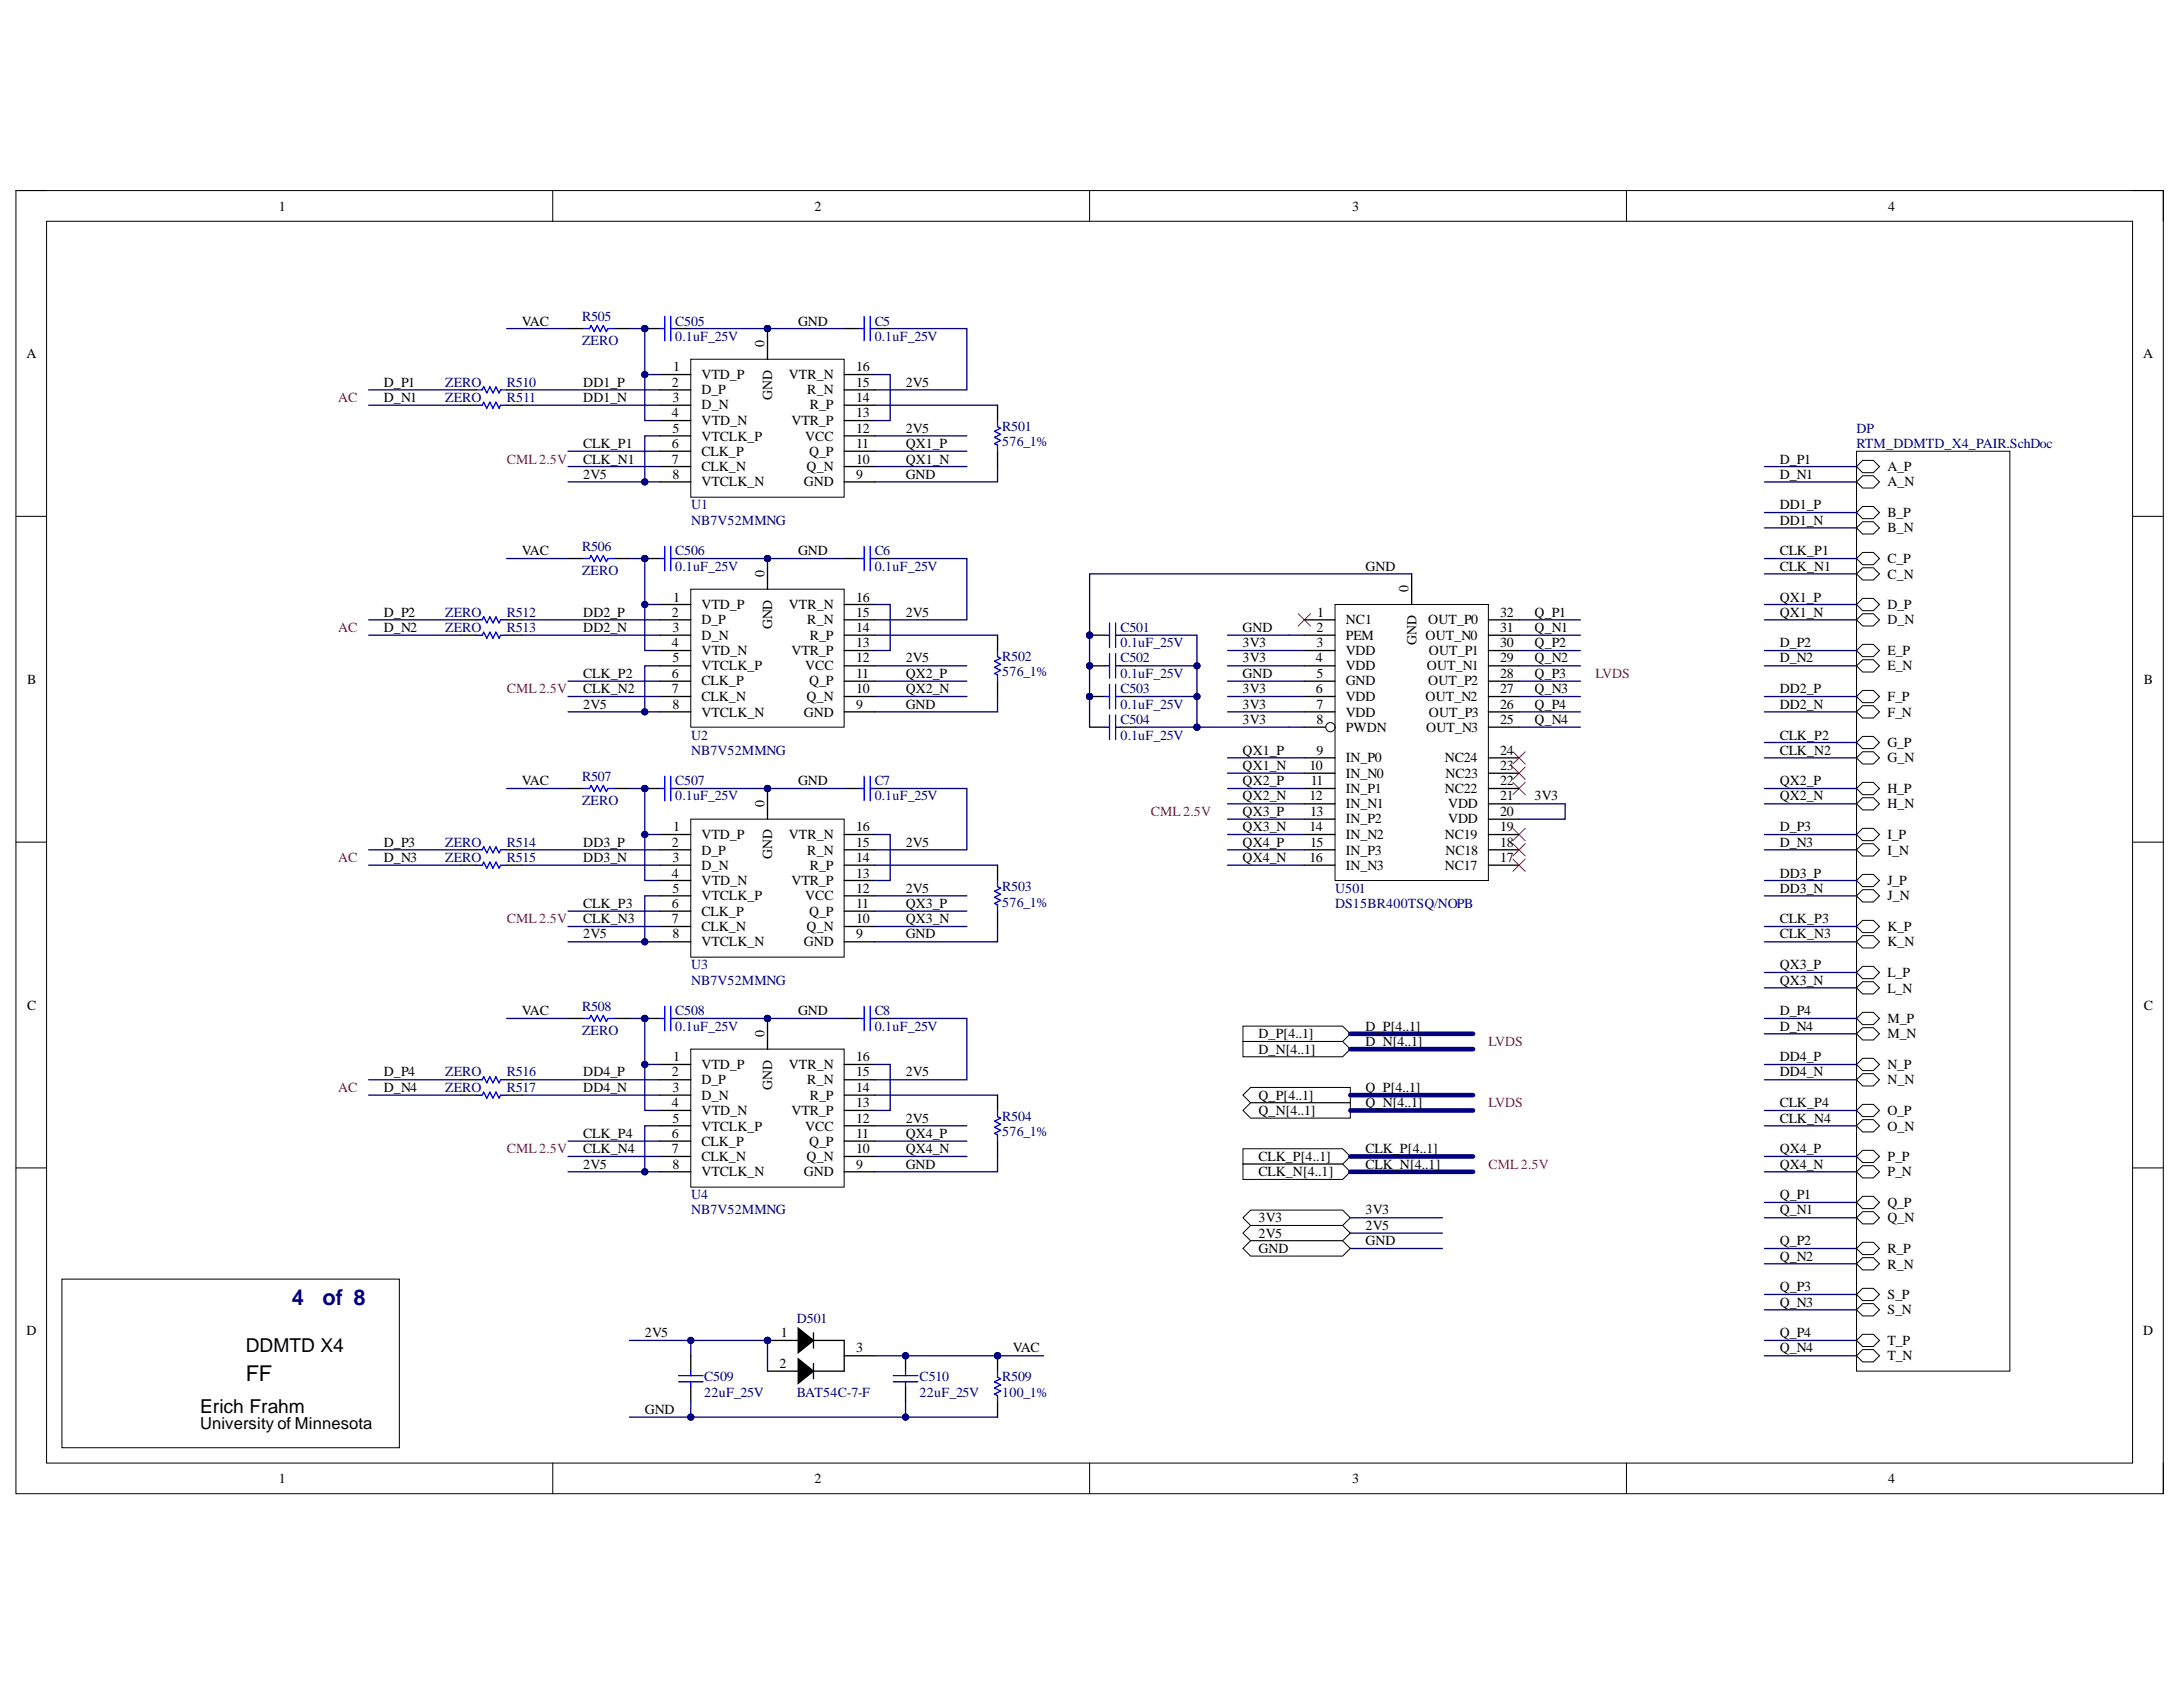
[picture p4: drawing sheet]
<svg xmlns="http://www.w3.org/2000/svg" width="279mm" height="216mm" viewBox="0 0 279 216" stroke-linecap="round" stroke-linejoin="round" font-family="sans-serif">
<defs><g id="words">
<g font-size="2.8" fill="#000080">
<text x="37.4" y="167">4</text>
<text x="41.3" y="167">of 8</text>
</g>
<text font-size="2.8" x="31.5" y="176.8">FF</text>
<g font-size="2.5">
<text x="31.5" y="173">DDMTD X4</text>
<text x="25.6" y="180.9">Erich Frahm</text>
</g>
<text font-size="2.1" x="25.6" y="182.9">University of Minnesota</text>
<g font-size="1.8">
<text x="35.7" y="27">1</text>
<text x="104.3" y="27">2</text>
<text x="173.1" y="27">3</text>
<text x="241.7" y="27">4</text>
<text x="66.8" y="41.7">VAC</text>
<text x="102.1" y="41.7">GND</text>
<text x="3.4" y="45.8">A</text>
<text x="86.2" y="47.5">1</text>
<text x="97.8" y="44.4" transform="rotate(-90 97.8 44.4)">0</text>
<text x="109.6" y="47.5">16</text>
<text x="274.3" y="45.8">A</text>
<text x="49.1" y="51.5">D_N1</text>
<text x="49.1" y="49.5">D_P1</text>
<text x="74.7" y="51.5">DD1_N</text>
<text x="74.7" y="49.5">DD1_P</text>
<text x="86" y="49.5">2</text>
<text x="86" y="53.4">4</text>
<text x="86.1" y="51.5">3</text>
<text x="89.8" y="50.5">D_P</text>
<text x="89.8" y="48.5">VTD_P</text>
<text x="89.8" y="52.4">D_N</text>
<text x="98.8" y="51.1" transform="rotate(-90 98.8 51.1)">GND</text>
<text x="101" y="48.5">VTR_N</text>
<text x="103.3" y="50.5">R_N</text>
<text x="103.7" y="52.4">R_P</text>
<text x="109.6" y="49.5">15</text>
<text x="109.6" y="53.4">13</text>
<text x="109.6" y="51.5">14</text>
<text x="115.9" y="49.5">2V5</text>
<text x="74.7" y="59.3">CLK_N1</text>
<text x="74.7" y="57.3">CLK_P1</text>
<text x="86" y="59.3">7</text>
<text x="86" y="57.3">6</text>
<text x="86.1" y="55.4">5</text>
<text x="89.8" y="54.4">VTD_N</text>
<text x="89.8" y="56.4">VTCLK_P</text>
<text x="89.8" y="58.3">CLK_P</text>
<text x="101.3" y="54.4">VTR_P</text>
<text x="103.1" y="56.4">VCC</text>
<text x="103.6" y="58.3">Q_P</text>
<text x="109.6" y="55.4">12</text>
<text x="109.6" y="59.3">10</text>
<text x="109.6" y="57.3">11</text>
<text x="115.9" y="55.4">2V5</text>
<text x="115.9" y="59.3">QX1_N</text>
<text x="115.9" y="57.3">QX1_P</text>
<text x="227.8" y="59.3">D_P1</text>
<text x="74.7" y="61.3">2V5</text>
<text x="86.1" y="61.3">8</text>
<text x="89.8" y="60.3">CLK_N</text>
<text x="89.8" y="62.2">VTCLK_N</text>
<text x="102.9" y="62.2">GND</text>
<text x="103.2" y="60.3">Q_N</text>
<text x="109.6" y="61.3">9</text>
<text x="115.9" y="61.3">GND</text>
<text x="227.8" y="61.3">D_N1</text>
<text x="227.8" y="65.2">DD1_P</text>
<text x="241.6" y="60.3">A_P</text>
<text x="241.6" y="62.2">A_N</text>
<text x="66.8" y="71.1">VAC</text>
<text x="102.1" y="71.1">GND</text>
<text x="227.8" y="71.1">CLK_P1</text>
<text x="227.8" y="67.2">DD1_N</text>
<text x="241.6" y="66.2">B_P</text>
<text x="241.6" y="68.1">B_N</text>
<text x="86.2" y="77">1</text>
<text x="89.8" y="77.9">VTD_P</text>
<text x="97.8" y="73.9" transform="rotate(-90 97.8 73.9)">0</text>
<text x="101" y="77.9">VTR_N</text>
<text x="109.6" y="77">16</text>
<text x="174.8" y="73">GND</text>
<text x="180.3" y="75.8" transform="rotate(-90 180.3 75.8)">0</text>
<text x="227.8" y="73">CLK_N1</text>
<text x="227.8" y="77">QX1_P</text>
<text x="241.6" y="72.1">C_P</text>
<text x="241.6" y="74">C_N</text>
<text x="241.6" y="77.9">D_P</text>
<text x="49.1" y="80.9">D_N2</text>
<text x="49.1" y="78.9">D_P2</text>
<text x="74.7" y="80.9">DD2_N</text>
<text x="74.7" y="78.9">DD2_P</text>
<text x="86" y="78.9">2</text>
<text x="86" y="82.8">4</text>
<text x="86.1" y="80.9">3</text>
<text x="89.8" y="79.9">D_P</text>
<text x="89.8" y="83.8">VTD_N</text>
<text x="89.8" y="81.9">D_N</text>
<text x="98.8" y="80.5" transform="rotate(-90 98.8 80.5)">GND</text>
<text x="101.3" y="83.8">VTR_P</text>
<text x="103.3" y="79.9">R_N</text>
<text x="103.7" y="81.9">R_P</text>
<text x="109.6" y="78.9">15</text>
<text x="109.6" y="82.8">13</text>
<text x="109.6" y="80.9">14</text>
<text x="115.9" y="78.9">2V5</text>
<text x="159" y="82.8">3V3</text>
<text x="159" y="80.9">GND</text>
<text x="168.5" y="80.9">2</text>
<text x="168.5" y="82.8">3</text>
<text x="168.6" y="78.9">1</text>
<text x="172.2" y="81.9">PEM</text>
<text x="172.2" y="79.9">NC1</text>
<text x="172.2" y="83.8">VDD</text>
<text x="181.3" y="82.5" transform="rotate(-90 181.3 82.5)">GND</text>
<text x="182.5" y="81.9">OUT_N0</text>
<text x="182.8" y="79.9">OUT_P0</text>
<text x="182.9" y="83.8">OUT_P1</text>
<text x="192" y="82.8">30</text>
<text x="192" y="78.9">32</text>
<text x="192" y="80.9">31</text>
<text x="196.4" y="78.9">Q_P1</text>
<text x="196.4" y="80.9">Q_N1</text>
<text x="196.4" y="82.8">Q_P2</text>
<text x="227.8" y="78.9">QX1_N</text>
<text x="227.8" y="82.8">D_P2</text>
<text x="241.6" y="79.9">D_N</text>
<text x="241.6" y="83.8">E_P</text>
<text x="3.5" y="87.5">B</text>
<text x="74.7" y="88.7">CLK_N2</text>
<text x="74.7" y="86.8">CLK_P2</text>
<text x="86" y="88.7">7</text>
<text x="86" y="86.8">6</text>
<text x="86.1" y="84.8">5</text>
<text x="89.8" y="85.8">VTCLK_P</text>
<text x="89.8" y="89.8">CLK_N</text>
<text x="89.8" y="87.7">CLK_P</text>
<text x="103.1" y="85.8">VCC</text>
<text x="103.2" y="89.8">Q_N</text>
<text x="103.6" y="87.7">Q_P</text>
<text x="109.6" y="84.8">12</text>
<text x="109.6" y="88.7">10</text>
<text x="109.6" y="86.8">11</text>
<text x="115.9" y="84.8">2V5</text>
<text x="115.9" y="88.7">QX2_N</text>
<text x="115.9" y="86.8">QX2_P</text>
<text x="159" y="86.8">GND</text>
<text x="159" y="88.7">3V3</text>
<text x="159" y="84.8">3V3</text>
<text x="168.4" y="84.8">4</text>
<text x="168.4" y="88.7">6</text>
<text x="168.5" y="86.8">5</text>
<text x="172.2" y="85.8">VDD</text>
<text x="172.2" y="87.7">GND</text>
<text x="172.2" y="89.8">VDD</text>
<text x="182.5" y="89.8">OUT_N2</text>
<text x="182.6" y="85.8">OUT_N1</text>
<text x="182.8" y="87.7">OUT_P2</text>
<text x="192" y="88.7">27</text>
<text x="192" y="84.8">29</text>
<text x="192" y="86.8">28</text>
<text x="196.4" y="84.8">Q_N2</text>
<text x="196.4" y="86.8">Q_P3</text>
<text x="196.4" y="88.7">Q_N3</text>
<text x="227.8" y="84.8">D_N2</text>
<text x="227.8" y="88.7">DD2_P</text>
<text x="241.6" y="85.8">E_N</text>
<text x="241.6" y="89.8">F_P</text>
<text x="274.4" y="87.5">B</text>
<text x="74.7" y="90.7">2V5</text>
<text x="86.1" y="90.7">8</text>
<text x="89.8" y="91.7">VTCLK_N</text>
<text x="102.9" y="91.7">GND</text>
<text x="109.6" y="90.7">9</text>
<text x="115.9" y="90.7">GND</text>
<text x="159" y="90.7">3V3</text>
<text x="159" y="92.6">3V3</text>
<text x="168.5" y="90.7">7</text>
<text x="168.5" y="92.6">8</text>
<text x="172.2" y="91.7">VDD</text>
<text x="172.2" y="93.6">PWDN</text>
<text x="182.5" y="93.6">OUT_N3</text>
<text x="182.9" y="91.7">OUT_P3</text>
<text x="192" y="90.7">26</text>
<text x="192" y="92.6">25</text>
<text x="196.4" y="92.6">Q_N4</text>
<text x="196.4" y="90.7">Q_P4</text>
<text x="227.8" y="94.7">CLK_P2</text>
<text x="227.8" y="90.7">DD2_N</text>
<text x="241.6" y="91.7">F_N</text>
<text x="241.6" y="95.6">G_P</text>
<text x="66.8" y="100.5">VAC</text>
<text x="102.1" y="100.5">GND</text>
<text x="159" y="96.6">QX1_P</text>
<text x="159" y="98.5">QX1_N</text>
<text x="159" y="100.5">QX2_P</text>
<text x="167.6" y="98.5">10</text>
<text x="167.8" y="100.5">11</text>
<text x="168.5" y="96.6">9</text>
<text x="172.2" y="99.6">IN_N0</text>
<text x="172.2" y="101.5">IN_P1</text>
<text x="172.2" y="97.5">IN_P0</text>
<text x="184.9" y="101.5">NC22</text>
<text x="184.9" y="97.5">NC24</text>
<text x="185" y="99.6">NC23</text>
<text x="192" y="100.5">22</text>
<text x="192" y="96.6">24</text>
<text x="192" y="98.5">23</text>
<text x="227.8" y="96.6">CLK_N2</text>
<text x="227.8" y="100.5">QX2_P</text>
<text x="241.6" y="97.5">G_N</text>
<text x="241.6" y="101.5">H_P</text>
<text x="86.2" y="106.4">1</text>
<text x="89.8" y="107.3">VTD_P</text>
<text x="97.8" y="103.3" transform="rotate(-90 97.8 103.3)">0</text>
<text x="101" y="107.3">VTR_N</text>
<text x="109.6" y="106.4">16</text>
<text x="159" y="102.4">QX2_N</text>
<text x="159" y="104.5">QX3_P</text>
<text x="159" y="106.4">QX3_N</text>
<text x="167.6" y="106.4">14</text>
<text x="167.6" y="102.4">12</text>
<text x="167.7" y="104.5">13</text>
<text x="172.2" y="105.4">IN_P2</text>
<text x="172.2" y="107.3">IN_N2</text>
<text x="172.2" y="103.4">IN_N1</text>
<text x="184.9" y="107.3">NC19</text>
<text x="185.3" y="105.4">VDD</text>
<text x="185.3" y="103.4">VDD</text>
<text x="192" y="104.5">20</text>
<text x="192" y="102.4">21</text>
<text x="192" y="106.4">19</text>
<text x="196.4" y="102.4">3V3</text>
<text x="227.8" y="102.4">QX2_N</text>
<text x="227.8" y="106.4">D_P3</text>
<text x="241.6" y="103.4">H_N</text>
<text x="241.6" y="107.3">I_P</text>
<text x="49.1" y="110.3">D_N3</text>
<text x="49.1" y="108.3">D_P3</text>
<text x="74.7" y="110.3">DD3_N</text>
<text x="74.7" y="108.3">DD3_P</text>
<text x="86" y="108.3">2</text>
<text x="86" y="112.3">4</text>
<text x="86.1" y="110.3">3</text>
<text x="89.8" y="109.4">D_P</text>
<text x="89.8" y="113.2">VTD_N</text>
<text x="89.8" y="111.3">D_N</text>
<text x="98.8" y="110" transform="rotate(-90 98.8 110)">GND</text>
<text x="101.3" y="113.2">VTR_P</text>
<text x="103.3" y="109.4">R_N</text>
<text x="103.7" y="111.3">R_P</text>
<text x="109.6" y="108.3">15</text>
<text x="109.6" y="112.3">13</text>
<text x="109.6" y="110.3">14</text>
<text x="115.9" y="108.3">2V5</text>
<text x="159" y="110.3">QX4_N</text>
<text x="159" y="108.3">QX4_P</text>
<text x="167.6" y="110.3">16</text>
<text x="167.7" y="108.3">15</text>
<text x="172.2" y="109.4">IN_P3</text>
<text x="172.2" y="111.3">IN_N3</text>
<text x="184.9" y="111.3">NC17</text>
<text x="185" y="109.4">NC18</text>
<text x="192" y="108.3">18</text>
<text x="192" y="110.3">17</text>
<text x="227.8" y="108.3">D_N3</text>
<text x="227.8" y="112.3">DD3_P</text>
<text x="241.6" y="109.4">I_N</text>
<text x="241.6" y="113.2">J_P</text>
<text x="74.7" y="118.1">CLK_N3</text>
<text x="74.7" y="116.2">CLK_P3</text>
<text x="86" y="118.1">7</text>
<text x="86" y="116.2">6</text>
<text x="86.1" y="114.3">5</text>
<text x="89.8" y="115.2">VTCLK_P</text>
<text x="89.8" y="119.2">CLK_N</text>
<text x="89.8" y="117.2">CLK_P</text>
<text x="103.1" y="115.2">VCC</text>
<text x="103.2" y="119.2">Q_N</text>
<text x="103.6" y="117.2">Q_P</text>
<text x="109.6" y="114.3">12</text>
<text x="109.6" y="118.1">10</text>
<text x="109.6" y="116.2">11</text>
<text x="115.9" y="114.3">2V5</text>
<text x="115.9" y="118.1">QX3_N</text>
<text x="115.9" y="116.2">QX3_P</text>
<text x="227.8" y="118.1">CLK_P3</text>
<text x="227.8" y="114.3">DD3_N</text>
<text x="241.6" y="115.2">J_N</text>
<text x="241.6" y="119.2">K_P</text>
<text x="74.7" y="120.1">2V5</text>
<text x="86.1" y="120.1">8</text>
<text x="89.8" y="121.1">VTCLK_N</text>
<text x="102.9" y="121.1">GND</text>
<text x="109.6" y="120.1">9</text>
<text x="115.9" y="120.1">GND</text>
<text x="227.8" y="120.1">CLK_N3</text>
<text x="227.8" y="124.1">QX3_P</text>
<text x="241.6" y="121.1">K_N</text>
<text x="241.6" y="125">L_P</text>
<text x="3.5" y="129.2">C</text>
<text x="66.8" y="129.9">VAC</text>
<text x="102.1" y="129.9">GND</text>
<text x="174.8" y="131.9">D_P[4..1]</text>
<text x="227.8" y="129.9">D_P4</text>
<text x="227.8" y="131.9">D_N4</text>
<text x="227.8" y="126">QX3_N</text>
<text x="241.6" y="127">L_N</text>
<text x="241.6" y="130.9">M_P</text>
<text x="274.4" y="129.2">C</text>
<text x="49.1" y="137.8">D_P4</text>
<text x="74.7" y="137.8">DD4_P</text>
<text x="86" y="137.8">2</text>
<text x="86.2" y="135.8">1</text>
<text x="89.8" y="136.8">VTD_P</text>
<text x="97.8" y="132.7" transform="rotate(-90 97.8 132.7)">0</text>
<text x="101" y="136.8">VTR_N</text>
<text x="109.6" y="137.8">15</text>
<text x="109.6" y="135.8">16</text>
<text x="115.9" y="137.8">2V5</text>
<text x="161.1" y="132.9">D_P[4..1]</text>
<text x="161.1" y="134.9">D_N[4..1]</text>
<text x="174.8" y="133.9">D_N[4..1]</text>
<text x="227.8" y="135.8">DD4_P</text>
<text x="227.8" y="137.8">DD4_N</text>
<text x="241.6" y="132.9">M_N</text>
<text x="241.6" y="136.8">N_P</text>
<text x="49.1" y="139.8">D_N4</text>
<text x="74.7" y="139.8">DD4_N</text>
<text x="86" y="141.7">4</text>
<text x="86.1" y="139.8">3</text>
<text x="86.1" y="143.7">5</text>
<text x="89.8" y="138.8">D_P</text>
<text x="89.8" y="142.7">VTD_N</text>
<text x="89.8" y="140.7">D_N</text>
<text x="98.8" y="139.4" transform="rotate(-90 98.8 139.4)">GND</text>
<text x="101.3" y="142.7">VTR_P</text>
<text x="103.3" y="138.8">R_N</text>
<text x="103.7" y="140.7">R_P</text>
<text x="109.6" y="141.7">13</text>
<text x="109.6" y="139.8">14</text>
<text x="109.6" y="143.7">12</text>
<text x="115.9" y="143.7">2V5</text>
<text x="161.1" y="140.7">Q_P[4..1]</text>
<text x="161.1" y="142.7">Q_N[4..1]</text>
<text x="174.8" y="139.8">Q_P[4..1]</text>
<text x="174.8" y="141.7">Q_N[4..1]</text>
<text x="227.8" y="143.7">CLK_N4</text>
<text x="227.8" y="141.7">CLK_P4</text>
<text x="241.6" y="138.8">N_N</text>
<text x="241.6" y="142.7">O_P</text>
<text x="74.7" y="149.6">2V5</text>
<text x="74.7" y="147.6">CLK_N4</text>
<text x="74.7" y="145.6">CLK_P4</text>
<text x="86" y="147.6">7</text>
<text x="86" y="145.6">6</text>
<text x="86.1" y="149.6">8</text>
<text x="89.8" y="144.7">VTCLK_P</text>
<text x="89.8" y="148.6">CLK_N</text>
<text x="89.8" y="146.6">CLK_P</text>
<text x="103.1" y="144.7">VCC</text>
<text x="103.2" y="148.6">Q_N</text>
<text x="103.6" y="146.6">Q_P</text>
<text x="109.6" y="147.6">10</text>
<text x="109.6" y="145.6">11</text>
<text x="109.6" y="149.6">9</text>
<text x="115.9" y="149.6">GND</text>
<text x="115.9" y="147.6">QX4_N</text>
<text x="115.9" y="145.6">QX4_P</text>
<text x="161.1" y="148.6">CLK_P[4..1]</text>
<text x="174.8" y="147.6">CLK_P[4..1]</text>
<text x="174.8" y="149.6">CLK_N[4..1]</text>
<text x="227.8" y="149.6">QX4_N</text>
<text x="227.8" y="147.6">QX4_P</text>
<text x="241.6" y="144.7">O_N</text>
<text x="241.6" y="148.6">P_P</text>
<text x="89.8" y="150.5">VTCLK_N</text>
<text x="102.9" y="150.5">GND</text>
<text x="161.1" y="150.5">CLK_N[4..1]</text>
<text x="174.8" y="155.4">3V3</text>
<text x="227.8" y="153.5">Q_P1</text>
<text x="227.8" y="155.4">Q_N1</text>
<text x="241.6" y="150.5">P_N</text>
<text x="241.6" y="154.5">Q_P</text>
<text x="161.1" y="158.4">2V5</text>
<text x="161.1" y="160.3">GND</text>
<text x="161.1" y="156.4">3V3</text>
<text x="174.8" y="159.4">GND</text>
<text x="174.8" y="157.4">2V5</text>
<text x="227.8" y="159.4">Q_P2</text>
<text x="227.8" y="161.3">Q_N2</text>
<text x="241.6" y="156.4">Q_N</text>
<text x="241.6" y="160.3">R_P</text>
<text x="227.8" y="165.2">Q_P3</text>
<text x="227.8" y="167.2">Q_N3</text>
<text x="241.6" y="162.3">R_N</text>
<text x="241.6" y="166.2">S_P</text>
<text x="3.4" y="170.9">D</text>
<text x="82.5" y="171.1">2V5</text>
<text x="99.9" y="171.1">1</text>
<text x="109.6" y="173.1">3</text>
<text x="129.6" y="173.1">VAC</text>
<text x="227.8" y="173.1">Q_N4</text>
<text x="227.8" y="171.1">Q_P4</text>
<text x="241.6" y="168.2">S_N</text>
<text x="241.6" y="172.1">T_P</text>
<text x="274.3" y="170.9">D</text>
<text x="99.8" y="175">2</text>
<text x="241.6" y="174.1">T_N</text>
<text x="82.5" y="180.9">GND</text>
<text x="35.7" y="189.8">1</text>
<text x="104.3" y="189.8">2</text>
<text x="173.1" y="189.8">3</text>
<text x="241.7" y="189.8">4</text>
</g>
<g font-size="1.8" fill="#000080">
<text x="74.5" y="41.1">R505</text>
<text x="86.4" y="41.7">C505</text>
<text x="111.9" y="41.7">C5</text>
<text x="74.5" y="44.2">ZERO</text>
<text x="86.4" y="43.6">0.1uF_25V</text>
<text x="111.9" y="43.6">0.1uF_25V</text>
<text x="57" y="49.5">ZERO</text>
<text x="57" y="51.5">ZERO</text>
<text x="64.9" y="49.5">R510</text>
<text x="64.9" y="51.5">R511</text>
<text x="128.3" y="55.2">R501</text>
<text x="128.3" y="57.1">576_1%</text>
<text x="237.6" y="55.4">DP</text>
<text x="237.6" y="57.3">RTM_DDMTD_X4_PAIR.SchDoc</text>
<text x="88.4" y="65.2">U1</text>
<text x="74.5" y="70.5">R506</text>
<text x="86.4" y="71.1">C506</text>
<text x="88.4" y="67.2">NB7V52MMNG</text>
<text x="111.9" y="71.1">C6</text>
<text x="74.5" y="73.6">ZERO</text>
<text x="86.4" y="73">0.1uF_25V</text>
<text x="111.9" y="73">0.1uF_25V</text>
<text x="57" y="78.9">ZERO</text>
<text x="57" y="80.9">ZERO</text>
<text x="64.9" y="78.9">R512</text>
<text x="64.9" y="80.9">R513</text>
<text x="143.4" y="80.9">C501</text>
<text x="143.4" y="82.8">0.1uF_25V</text>
<text x="128.3" y="84.6">R502</text>
<text x="128.3" y="86.5">576_1%</text>
<text x="143.4" y="84.8">C502</text>
<text x="143.4" y="86.8">0.1uF_25V</text>
<text x="143.4" y="88.7">C503</text>
<text x="88.4" y="94.7">U2</text>
<text x="143.4" y="90.7">0.1uF_25V</text>
<text x="143.4" y="92.6">C504</text>
<text x="143.4" y="94.7">0.1uF_25V</text>
<text x="74.5" y="99.9">R507</text>
<text x="86.4" y="100.5">C507</text>
<text x="88.4" y="96.6">NB7V52MMNG</text>
<text x="111.9" y="100.5">C7</text>
<text x="74.5" y="103">ZERO</text>
<text x="86.4" y="102.4">0.1uF_25V</text>
<text x="111.9" y="102.4">0.1uF_25V</text>
<text x="57" y="108.3">ZERO</text>
<text x="57" y="110.3">ZERO</text>
<text x="64.9" y="108.3">R514</text>
<text x="64.9" y="110.3">R515</text>
<text x="128.3" y="114">R503</text>
<text x="128.3" y="116">576_1%</text>
<text x="170.9" y="114.3">U501</text>
<text x="170.9" y="116.2">DS15BR400TSQ/NOPB</text>
<text x="88.4" y="124.1">U3</text>
<text x="74.5" y="129.4">R508</text>
<text x="86.4" y="129.9">C508</text>
<text x="86.4" y="131.9">0.1uF_25V</text>
<text x="88.4" y="126">NB7V52MMNG</text>
<text x="111.9" y="129.9">C8</text>
<text x="111.9" y="131.9">0.1uF_25V</text>
<text x="57" y="137.8">ZERO</text>
<text x="64.9" y="137.8">R516</text>
<text x="74.5" y="132.5">ZERO</text>
<text x="57" y="139.8">ZERO</text>
<text x="64.9" y="139.8">R517</text>
<text x="128.3" y="143.5">R504</text>
<text x="128.3" y="145.4">576_1%</text>
<text x="88.4" y="153.5">U4</text>
<text x="88.4" y="155.4">NB7V52MMNG</text>
<text x="102" y="169.4">D501</text>
<text x="90.1" y="176.8">C509</text>
<text x="90.1" y="178.8">22uF_25V</text>
<text x="102" y="178.8">BAT54C-7-F</text>
<text x="117.7" y="176.8">C510</text>
<text x="117.7" y="178.8">22uF_25V</text>
<text x="128.3" y="176.8">R509</text>
<text x="128.3" y="178.8">100_1%</text>
</g>
<g font-size="1.8" fill="#f00">
<text x="43.3" y="51.5">AC</text>
<text x="64.9" y="59.3">CML2.5V</text>
<text x="43.3" y="80.9">AC</text>
<text x="64.9" y="88.7">CML2.5V</text>
<text x="204.2" y="86.8">LVDS</text>
<text x="147.3" y="104.5">CML2.5V</text>
<text x="43.3" y="110.3">AC</text>
<text x="64.9" y="118.1">CML2.5V</text>
<text x="190.5" y="133.9">LVDS</text>
<text x="43.3" y="139.8">AC</text>
<text x="190.5" y="141.7">LVDS</text>
<text x="64.9" y="147.6">CML2.5V</text>
<text x="190.5" y="149.6">CML2.5V</text>
</g>
</g></defs>
<path d="M2 24.4h274.9v166.8h-274.9z" fill="none" stroke="#000" stroke-width=".13"/>
<path d="M6 28.3h266.9v158.9h-266.9z" fill-rule="evenodd" fill="#fff"/>
<g fill="none" stroke="#000" stroke-width=".13">
<path d="M2 24.4h4M6 28.3h266.9v158.9h-266.9zM70.7 24.4v3.9M139.5 24.4v3.9M208.2 24.4v3.9M272.9 24.4h4v3.9M2 66.1h4M272.9 66.1h4M2 107.8h4M272.9 107.8h4M2 149.5h4M272.9 149.5h4"/>
<path d="M70.7 187.2v4M139.5 187.2v4M208.2 187.2v4M276.9 187.2v4"/>
</g>
<path d="M7.9 163.7h43.2v21.6h-43.2z" fill-rule="evenodd" fill="#fff"/>
<path d="M7.9 163.7h43.2v21.6h-43.2z" fill="none" stroke="#000" stroke-width=".13"/>
<path d="M66.8 49.9h17.7M66.8 51.9h17.7M84.5 47.9h-2v5.9h2M66.8 79.3h17.7M66.8 81.3h17.7M72.7 87.2h11.8M72.7 89.1h11.8" fill="none" stroke="#000080" stroke-width=".17"/>
<circle cx="82.5" cy="47.9" r=".39" fill="#000080"/>
<circle cx="82.5" cy="47.9" r=".39" fill="none" stroke="#000080" stroke-width=".13"/>
<path d="M84.5 77.4h-2v5.9h2" fill="none" stroke="#000080" stroke-width=".17"/>
<circle cx="82.5" cy="77.4" r=".39" fill="#000080"/>
<circle cx="82.5" cy="77.4" r=".39" fill="none" stroke="#000080" stroke-width=".13"/>
<path d="M84.5 55.8h-2v5.9h2" fill="none" stroke="#000080" stroke-width=".17"/>
<circle cx="82.5" cy="61.7" r=".39" fill="#000080"/>
<circle cx="82.5" cy="61.7" r=".39" fill="none" stroke="#000080" stroke-width=".13"/>
<path d="M84.5 85.2h-2v5.9h2" fill="none" stroke="#000080" stroke-width=".17"/>
<circle cx="82.5" cy="91.1" r=".39" fill="#000080"/>
<circle cx="82.5" cy="91.1" r=".39" fill="none" stroke="#000080" stroke-width=".13"/>
<path d="M98.2 71.5h9.8M127.7 89.1v2h-15.7" fill="none" stroke="#000080" stroke-width=".17"/>
<circle cx="98.2" cy="71.5" r=".39" fill="#000080"/>
<circle cx="98.2" cy="71.5" r=".39" fill="none" stroke="#000080" stroke-width=".13"/>
<path d="M98.2 42.1h9.8M127.7 59.7v2h-15.7M112 85.2h11.7" fill="none" stroke="#000080" stroke-width=".17"/>
<circle cx="98.2" cy="42" r=".39" fill="#000080"/>
<circle cx="98.2" cy="42" r=".39" fill="none" stroke="#000080" stroke-width=".13"/>
<path d="M72.7 57.7h11.8M72.7 59.7h11.8M112 55.8h11.7M112 57.7h11.7M112 59.7h11.7M112 51.9h15.7M113.9 42.1h9.8v7.8h-11.7M72.7 61.7h9.8M113.9 71.5h9.8v7.8h-11.7M112 87.2h11.7M112 89.1h11.7M112 81.3h15.7" fill="none" stroke="#000080" stroke-width=".17"/>
<circle cx="82.5" cy="61.7" r=".39" fill="#000080"/>
<circle cx="82.5" cy="61.7" r=".39" fill="none" stroke="#000080" stroke-width=".13"/>
<path d="M72.7 91.1h9.8" fill="none" stroke="#000080" stroke-width=".17"/>
<circle cx="82.5" cy="91.1" r=".39" fill="#000080"/>
<circle cx="82.5" cy="91.1" r=".39" fill="none" stroke="#000080" stroke-width=".13"/>
<path d="M108 71.5h2M112 71.5h1.9M108 100.9h2M112 100.9h1.9M108 130.3h2M112 130.3h1.9" fill="none" stroke="#000" stroke-width=".17"/>
<path d="M110 71.5h.6M110.6 69.9v3.1M111.4 69.9v3.1M111.4 71.5h.6M110.6 99.3v3.2M111.4 99.3v3.2M110 100.9h.6M111.4 100.9h.6M110 130.3h.6M110.6 128.8v3.1M111.4 128.8v3.1M111.4 130.3h.6" fill="none" stroke="#00f" stroke-width=".17"/>
<circle cx="98.2" cy="42" r=".39" fill="#000080"/>
<circle cx="98.2" cy="42" r=".39" fill="none" stroke="#000080" stroke-width=".13"/>
<path d="M88.4 46h19.6v17.6h-19.6z" fill-rule="evenodd" fill="#fff"/>
<path d="M88.4 46h19.6v17.6h-19.6z" fill="none" stroke="#000" stroke-width=".13"/>
<g fill="none" stroke="#000" stroke-width=".17">
<path d="M84.5 49.9h3.9M84.5 47.9h3.9M84.5 53.8h3.9M84.5 51.9h3.9M84.5 55.8h3.9M84.5 59.7h3.9M84.5 57.7h3.9M98.2 42.1v3.9M108 49.9h4M108 47.9h4M108 53.8h4M108 51.9h4"/>
<path d="M108 55.8h4M108 59.7h4M108 57.7h4M84.5 61.7h3.9M108 61.7h4"/>
</g>
<circle cx="98.2" cy="42" r=".39" fill="#000080"/>
<circle cx="98.2" cy="42" r=".39" fill="none" stroke="#000080" stroke-width=".13"/>
<circle cx="98.2" cy="71.5" r=".39" fill="#000080"/>
<circle cx="98.2" cy="71.5" r=".39" fill="none" stroke="#000080" stroke-width=".13"/>
<path d="M88.4 75.4h19.6v17.7h-19.6z" fill-rule="evenodd" fill="#fff"/>
<path d="M88.4 75.4h19.6v17.7h-19.6z" fill="none" stroke="#000" stroke-width=".13"/>
<g fill="none" stroke="#000" stroke-width=".17">
<path d="M84.5 79.3h3.9M84.5 77.4h3.9M98.2 71.5v3.9M108 79.3h4M108 77.4h4M84.5 83.3h3.9M84.5 81.3h3.9M84.5 85.2h3.9M84.5 89.1h3.9M84.5 87.2h3.9M84.5 91.1h3.9M108 83.3h4"/>
<path d="M108 81.3h4M108 85.2h4M108 89.1h4M108 87.2h4M108 91.1h4"/>
</g>
<circle cx="98.2" cy="71.5" r=".39" fill="#000080"/>
<circle cx="98.2" cy="71.5" r=".39" fill="none" stroke="#000080" stroke-width=".13"/>
<path d="M66.8 108.8h17.7M66.8 110.7h17.7M72.7 116.6h11.8M72.7 118.6h11.8M66.8 138.2h17.7M84.5 136.2h-2v5.9h2M66.8 140.2h17.7" fill="none" stroke="#000080" stroke-width=".17"/>
<circle cx="82.5" cy="136.2" r=".39" fill="#000080"/>
<circle cx="82.5" cy="136.2" r=".39" fill="none" stroke="#000080" stroke-width=".13"/>
<path d="M84.5 106.8h-2v5.9h2" fill="none" stroke="#000080" stroke-width=".17"/>
<circle cx="82.5" cy="106.8" r=".39" fill="#000080"/>
<circle cx="82.5" cy="106.8" r=".39" fill="none" stroke="#000080" stroke-width=".13"/>
<path d="M84.5 144.1h-2v5.9h2" fill="none" stroke="#000080" stroke-width=".17"/>
<circle cx="82.5" cy="150" r=".39" fill="#000080"/>
<circle cx="82.5" cy="150" r=".39" fill="none" stroke="#000080" stroke-width=".13"/>
<path d="M84.5 114.6h-2v5.9h2" fill="none" stroke="#000080" stroke-width=".17"/>
<circle cx="82.5" cy="120.5" r=".39" fill="#000080"/>
<circle cx="82.5" cy="120.5" r=".39" fill="none" stroke="#000080" stroke-width=".13"/>
<path d="M98.2 100.9h9.8M127.7 118.6v1.9h-15.7" fill="none" stroke="#000080" stroke-width=".17"/>
<circle cx="98.2" cy="100.9" r=".39" fill="#000080"/>
<circle cx="98.2" cy="100.9" r=".39" fill="none" stroke="#000080" stroke-width=".13"/>
<path d="M112 114.6h11.7M98.2 130.3h9.8M127.7 148v2h-15.7" fill="none" stroke="#000080" stroke-width=".17"/>
<circle cx="98.2" cy="130.3" r=".39" fill="#000080"/>
<circle cx="98.2" cy="130.3" r=".39" fill="none" stroke="#000080" stroke-width=".13"/>
<path d="M112 116.6h11.7M112 118.6h11.7M112 110.7h15.7M113.9 100.9h9.8v7.9h-11.7M113.9 130.3h9.8v7.9h-11.7M72.7 146h11.8M72.7 148h11.8M72.7 150h9.8M112 144.1h11.7M112 146h11.7M112 148h11.7M112 140.2h15.7" fill="none" stroke="#000080" stroke-width=".17"/>
<circle cx="82.5" cy="150" r=".39" fill="#000080"/>
<circle cx="82.5" cy="150" r=".39" fill="none" stroke="#000080" stroke-width=".13"/>
<path d="M72.7 120.5h9.8" fill="none" stroke="#000080" stroke-width=".17"/>
<circle cx="82.5" cy="120.5" r=".39" fill="#000080"/>
<circle cx="82.5" cy="120.5" r=".39" fill="none" stroke="#000080" stroke-width=".13"/>
<path d="M108 42.1h2M112 42.1h1.9" fill="none" stroke="#000" stroke-width=".17"/>
<path d="M110 42.1h.6M110.6 40.5v3.1M111.4 40.5v3.1M111.4 42.1h.6" fill="none" stroke="#00f" stroke-width=".17"/>
<circle cx="98.2" cy="130.3" r=".39" fill="#000080"/>
<circle cx="98.2" cy="130.3" r=".39" fill="none" stroke="#000080" stroke-width=".13"/>
<path d="M88.4 134.3h19.6v17.6h-19.6z" fill-rule="evenodd" fill="#fff"/>
<path d="M88.4 134.3h19.6v17.6h-19.6z" fill="none" stroke="#000" stroke-width=".13"/>
<g fill="none" stroke="#000" stroke-width=".17">
<path d="M84.5 138.2h3.9M84.5 136.2h3.9M98.2 130.3v4M108 138.2h4M108 136.2h4M84.5 142.1h3.9M84.5 140.2h3.9M84.5 144.1h3.9M84.5 148h3.9M84.5 146h3.9M84.5 150h3.9M108 142.1h4"/>
<path d="M108 140.2h4M108 144.1h4M108 148h4M108 146h4M108 150h4"/>
</g>
<circle cx="98.2" cy="130.3" r=".39" fill="#000080"/>
<circle cx="98.2" cy="130.3" r=".39" fill="none" stroke="#000080" stroke-width=".13"/>
<circle cx="98.2" cy="100.9" r=".39" fill="#000080"/>
<circle cx="98.2" cy="100.9" r=".39" fill="none" stroke="#000080" stroke-width=".13"/>
<path d="M88.4 104.8h19.6v17.7h-19.6z" fill-rule="evenodd" fill="#fff"/>
<path d="M88.4 104.8h19.6v17.7h-19.6z" fill="none" stroke="#000" stroke-width=".13"/>
<g fill="none" stroke="#000" stroke-width=".17">
<path d="M84.5 108.8h3.9M84.5 106.8h3.9M84.5 112.7h3.9M84.5 110.7h3.9M84.5 114.6h3.9M84.5 118.6h3.9M84.5 116.6h3.9M98.2 100.9v3.9M108 108.8h4M108 106.8h4M108 112.7h4M108 110.7h4"/>
<path d="M108 114.6h4M108 118.6h4M108 116.6h4M84.5 120.5h3.9M108 120.5h4"/>
</g>
<circle cx="98.2" cy="100.9" r=".39" fill="#000080"/>
<circle cx="98.2" cy="100.9" r=".39" fill="none" stroke="#000080" stroke-width=".13"/>
<path d="M160.1 139.2h12.7v1.9h-12.7l-1-.9z" fill-rule="evenodd" fill="#fff"/>
<path d="M160.1 139.2h12.7v1.9h-12.7l-1-.9z" fill="none" stroke="#000" stroke-width=".13"/>
<path d="M159.1 142.1l1-1h12.7v2h-12.7z" fill-rule="evenodd" fill="#fff"/>
<path d="M159.1 142.1l1-1h12.7v2h-12.7z" fill="none" stroke="#000" stroke-width=".13"/>
<path d="M159.1 131.3h12.7l1 1-1 1h-12.7z" fill-rule="evenodd" fill="#fff"/>
<path d="M159.1 131.3h12.7l1 1-1 1h-12.7z" fill="none" stroke="#000" stroke-width=".13"/>
<path d="M159.1 133.3h12.7l1 1-1 .9h-12.7z" fill-rule="evenodd" fill="#fff"/>
<path d="M159.1 133.3h12.7l1 1-1 .9h-12.7z" fill="none" stroke="#000" stroke-width=".13"/>
<path d="M172.8 132.3h15.7M172.8 134.3h15.7M172.8 140.2h15.7M172.8 142.1h15.7" fill="none" stroke="#000080" stroke-width=".59"/>
<path d="M159.1 147h12.7l1 1-1 1h-12.7z" fill-rule="evenodd" fill="#fff"/>
<path d="M159.1 147h12.7l1 1-1 1h-12.7z" fill="none" stroke="#000" stroke-width=".13"/>
<path d="M159.1 149h12.7l1 1-1 .9h-12.7z" fill-rule="evenodd" fill="#fff"/>
<path d="M159.1 149h12.7l1 1-1 .9h-12.7z" fill="none" stroke="#000" stroke-width=".13"/>
<path d="M172.8 148h15.7M172.8 150h15.7" fill="none" stroke="#000080" stroke-width=".59"/>
<path d="M172.8 159.8h11.8M172.8 157.8h11.8" fill="none" stroke="#000080" stroke-width=".17"/>
<path d="M159.1 157.8l1-1h11.7l1 1-1 1h-11.7z" fill-rule="evenodd" fill="#fff"/>
<path d="M159.1 157.8l1-1h11.7l1 1-1 1h-11.7z" fill="none" stroke="#000" stroke-width=".13"/>
<path d="M160.1 158.8h11.7l1 1-1 1h-11.7l-1-1z" fill-rule="evenodd" fill="#fff"/>
<path d="M160.1 158.8h11.7l1 1-1 1h-11.7l-1-1z" fill="none" stroke="#000" stroke-width=".13"/>
<path d="M127.7 51.9v1.9M127.7 57.7v2M127.7 81.3v2M127.7 87.2v1.9M127.7 110.7v2M127.7 116.6v2M127.7 140.2v1.9M127.7 146v2" fill="none" stroke="#000" stroke-width=".17"/>
<path d="M127.7 53.8v.8l.4 .2-.8 .4 .8 .4-.8 .4 .8 .4-.8 .4 .4 .2v.7M127.7 83.3v.7l.4 .2-.8 .4 .8 .4-.8 .4 .8 .4-.8 .4 .4 .2v.8M127.7 112.7v.8l.4 .2-.8 .4 .8 .3-.8 .4 .8 .4-.8 .4 .4 .2v.8M127.7 142.1v.8l.4 .2-.8 .4 .8 .4-.8 .4 .8 .4-.8 .4 .4 .2v.7" fill="none" stroke="#00f" stroke-width=".17"/>
<path d="M112 47.9h1.9v5.9h-1.9M112 77.4h1.9v5.9h-1.9M180.7 73.4h-41.2v7.9M112 106.8h1.9v5.9h-1.9M112 136.2h1.9v5.9h-1.9" fill="none" stroke="#000080" stroke-width=".17"/>
<circle cx="139.5" cy="81.3" r=".39" fill="#000080"/>
<circle cx="139.5" cy="81.3" r=".39" fill="none" stroke="#000080" stroke-width=".13"/>
<path d="M145.3 93.1h7.9M157.1 87.2h9.8M157.1 89.1h9.8M157.1 91.1h9.8M157.1 83.3h9.8M157.1 85.2h9.8M165 81.3h1.9M194.4 102.9h5.9v1.9h-5.9" fill="none" stroke="#000080" stroke-width=".17"/>
<circle cx="153.2" cy="93.1" r=".39" fill="#000080"/>
<circle cx="153.2" cy="93.1" r=".39" fill="none" stroke="#000080" stroke-width=".13"/>
<g fill="none" stroke="#000080" stroke-width=".17">
<path d="M194.4 79.3h7.9M157.1 99h9.8M157.1 97h9.8M165 93.1h1.9M194.4 93.1h7.9M194.4 89.1h7.9M194.4 87.2h7.9M194.4 85.2h7.9M194.4 83.3h7.9M194.4 81.3h7.9M194.4 91.1h7.9M157.1 100.9h9.8"/>
<path d="M157.1 102.9h9.8M157.1 104.8h9.8M157.1 106.8h9.8M157.1 108.8h9.8M157.1 110.7h9.8"/>
</g>
<g fill="none" stroke="#f00" stroke-width=".13">
<path d="M166.2 78.5l1.5 1.6M167.7 78.5l-1.5 1.6M193.6 96.2l1.6 1.6M193.6 98.2l1.6 1.5M195.2 96.2l-1.6 1.6M195.2 98.2l-1.6 1.5M193.6 100.1l1.6 1.6M193.6 106l1.6 1.6M193.6 108l1.6 1.6M193.6 109.9l1.6 1.6M195.2 100.1l-1.6 1.6M195.2 106l-1.6 1.6"/>
<path d="M195.2 108l-1.6 1.6M195.2 109.9l-1.6 1.6"/>
</g>
<circle cx="139.5" cy="81.3" r=".39" fill="#000080"/>
<circle cx="139.5" cy="81.3" r=".39" fill="none" stroke="#000080" stroke-width=".13"/>
<path d="M139.5 81.3h1.9" fill="none" stroke="#000" stroke-width=".17"/>
<circle cx="139.5" cy="81.3" r=".39" fill="#000080"/>
<circle cx="139.5" cy="81.3" r=".39" fill="none" stroke="#000080" stroke-width=".13"/>
<path d="M143.4 81.3h1.9" fill="none" stroke="#000" stroke-width=".17"/>
<path d="M142 79.7v3.2M142.8 79.7v3.2M141.4 81.3h.6M142.8 81.3h.6" fill="none" stroke="#00f" stroke-width=".17"/>
<circle cx="139.5" cy="85.2" r=".39" fill="#000080"/>
<circle cx="139.5" cy="85.2" r=".39" fill="none" stroke="#000080" stroke-width=".13"/>
<path d="M139.5 85.2h1.9" fill="none" stroke="#000" stroke-width=".17"/>
<circle cx="139.5" cy="85.2" r=".39" fill="#000080"/>
<circle cx="139.5" cy="85.2" r=".39" fill="none" stroke="#000080" stroke-width=".13"/>
<path d="M143.4 85.2h1.9" fill="none" stroke="#000" stroke-width=".17"/>
<path d="M141.4 85.2h.6M142 83.6v3.2M142.8 83.6v3.2M142.8 85.2h.6" fill="none" stroke="#00f" stroke-width=".17"/>
<circle cx="139.5" cy="89.1" r=".39" fill="#000080"/>
<circle cx="139.5" cy="89.1" r=".39" fill="none" stroke="#000080" stroke-width=".13"/>
<path d="M139.5 89.1h1.9" fill="none" stroke="#000" stroke-width=".17"/>
<circle cx="139.5" cy="89.1" r=".39" fill="#000080"/>
<circle cx="139.5" cy="89.1" r=".39" fill="none" stroke="#000080" stroke-width=".13"/>
<path d="M139.5 93.1h1.9M143.4 89.1h1.9M143.4 93.1h1.9" fill="none" stroke="#000" stroke-width=".17"/>
<path d="M141.4 89.1h.6M141.4 93.1h.6M142 87.6v3.1M142 91.5v3.1M142.8 87.6v3.1M142.8 91.5v3.1M142.8 89.1h.6M142.8 93.1h.6" fill="none" stroke="#00f" stroke-width=".17"/>
<path d="M170.9 77.4h19.6v35.3h-19.6z" fill-rule="evenodd" fill="#fff"/>
<path d="M170.9 77.4h19.6v35.3h-19.6z" fill="none" stroke="#000" stroke-width=".13"/>
<path d="M166.9 79.3h4M166.9 81.3h4M166.9 85.2h4M166.9 83.3h4M166.9 87.2h4M166.9 91.1h4M166.9 89.1h4M166.9 93.1h4" fill="none" stroke="#000" stroke-width=".17"/>
<circle cx="170.3" cy="93.1" r=".59" fill="#f8fcff"/>
<circle cx="170.3" cy="93.1" r=".59" fill="none" stroke="#000" stroke-width=".13"/>
<g fill="none" stroke="#000" stroke-width=".17">
<path d="M180.7 73.4v4M190.5 79.3h3.9M166.9 99h4M166.9 97h4M190.5 97h3.9M190.5 99h3.9M190.5 91.1h3.9M190.5 93.1h3.9M190.5 89.1h3.9M190.5 85.2h3.9M190.5 87.2h3.9M190.5 83.3h3.9"/>
<path d="M190.5 81.3h3.9M166.9 108.8h4M166.9 110.7h4M166.9 104.8h4M166.9 106.8h4M166.9 102.9h4M166.9 100.9h4M190.5 108.8h3.9M190.5 110.7h3.9M190.5 106.8h3.9M190.5 102.9h3.9M190.5 100.9h3.9"/>
<path d="M190.5 104.8h3.9"/>
</g>
<path d="M153.2 93.1h11.8" fill="none" stroke="#000080" stroke-width=".17"/>
<circle cx="153.2" cy="93.1" r=".39" fill="#000080"/>
<circle cx="153.2" cy="93.1" r=".39" fill="none" stroke="#000080" stroke-width=".13"/>
<path d="M139.5 81.3v11.8" fill="none" stroke="#000080" stroke-width=".17"/>
<circle cx="139.5" cy="89.1" r=".39" fill="#000080"/>
<circle cx="139.5" cy="89.1" r=".39" fill="none" stroke="#000080" stroke-width=".13"/>
<circle cx="139.5" cy="85.2" r=".39" fill="#000080"/>
<circle cx="139.5" cy="85.2" r=".39" fill="none" stroke="#000080" stroke-width=".13"/>
<circle cx="139.5" cy="81.3" r=".39" fill="#000080"/>
<circle cx="139.5" cy="81.3" r=".39" fill="none" stroke="#000080" stroke-width=".13"/>
<path d="M145.3 89.1h7.9" fill="none" stroke="#000080" stroke-width=".17"/>
<circle cx="153.2" cy="89.1" r=".39" fill="#000080"/>
<circle cx="153.2" cy="89.1" r=".39" fill="none" stroke="#000080" stroke-width=".13"/>
<path d="M145.3 85.2h7.9" fill="none" stroke="#000080" stroke-width=".17"/>
<circle cx="153.2" cy="85.2" r=".39" fill="#000080"/>
<circle cx="153.2" cy="85.2" r=".39" fill="none" stroke="#000080" stroke-width=".13"/>
<path d="M145.3 81.3h7.9v11.8" fill="none" stroke="#000080" stroke-width=".17"/>
<circle cx="153.2" cy="85.2" r=".39" fill="#000080"/>
<circle cx="153.2" cy="85.2" r=".39" fill="none" stroke="#000080" stroke-width=".13"/>
<circle cx="153.2" cy="89.1" r=".39" fill="#000080"/>
<circle cx="153.2" cy="89.1" r=".39" fill="none" stroke="#000080" stroke-width=".13"/>
<circle cx="153.2" cy="93.1" r=".39" fill="#000080"/>
<circle cx="153.2" cy="93.1" r=".39" fill="none" stroke="#000080" stroke-width=".13"/>
<path d="M157.1 81.3h7.9M172.8 155.9h11.8" fill="none" stroke="#000080" stroke-width=".17"/>
<path d="M160.1 154.9h11.7l1 1-1 .9h-11.7l-1-.9z" fill-rule="evenodd" fill="#fff"/>
<path d="M160.1 154.9h11.7l1 1-1 .9h-11.7l-1-.9z" fill="none" stroke="#000" stroke-width=".13"/>
<path d="M225.8 159.8h11.8M225.8 153.9h11.8M225.8 155.9h11.8M225.8 165.7h11.8M225.8 167.6h11.8M225.8 161.7h11.8M225.8 171.5h11.8M225.8 173.5h11.8" fill="none" stroke="#000080" stroke-width=".17"/>
<path d="M237.6 57.7h19.6v117.8h-19.6z" fill-rule="evenodd" fill="#fff"/>
<path d="M237.6 57.7h19.6v117.8h-19.6z" fill="none" stroke="#000" stroke-width=".13"/>
<path d="M238.4 58.9h1.4l.8 .8-.8 .8h-1.4l-.8-.8z" fill-rule="evenodd" fill="#fff"/>
<path d="M238.4 58.9h1.4l.8 .8-.8 .8h-1.4l-.8-.8z" fill="none" stroke="#000" stroke-width=".13"/>
<path d="M238.4 60.9h1.4l.8 .8-.8 .8h-1.4l-.8-.8z" fill-rule="evenodd" fill="#fff"/>
<path d="M238.4 60.9h1.4l.8 .8-.8 .8h-1.4l-.8-.8z" fill="none" stroke="#000" stroke-width=".13"/>
<path d="M237.6 65.6l.8-.8h1.4l.8 .8-.8 .8h-1.4z" fill-rule="evenodd" fill="#fff"/>
<path d="M237.6 65.6l.8-.8h1.4l.8 .8-.8 .8h-1.4z" fill="none" stroke="#000" stroke-width=".13"/>
<path d="M238.4 66.8h1.4l.8 .8-.8 .7h-1.4l-.8-.7z" fill-rule="evenodd" fill="#fff"/>
<path d="M238.4 66.8h1.4l.8 .8-.8 .7h-1.4l-.8-.7z" fill="none" stroke="#000" stroke-width=".13"/>
<path d="M237.6 71.5l.8-.8h1.4l.8 .8-.8 .8h-1.4z" fill-rule="evenodd" fill="#fff"/>
<path d="M237.6 71.5l.8-.8h1.4l.8 .8-.8 .8h-1.4z" fill="none" stroke="#000" stroke-width=".13"/>
<path d="M237.6 73.4l.8-.7h1.4l.8 .7-.8 .8h-1.4z" fill-rule="evenodd" fill="#fff"/>
<path d="M237.6 73.4l.8-.7h1.4l.8 .7-.8 .8h-1.4z" fill="none" stroke="#000" stroke-width=".13"/>
<path d="M237.6 77.4l.8-.8h1.4l.8 .8-.8 .8h-1.4z" fill-rule="evenodd" fill="#fff"/>
<path d="M237.6 77.4l.8-.8h1.4l.8 .8-.8 .8h-1.4z" fill="none" stroke="#000" stroke-width=".13"/>
<path d="M237.6 79.3l.8-.8h1.4l.8 .8-.8 .8h-1.4z" fill-rule="evenodd" fill="#fff"/>
<path d="M237.6 79.3l.8-.8h1.4l.8 .8-.8 .8h-1.4z" fill="none" stroke="#000" stroke-width=".13"/>
<path d="M238.4 82.5h1.4l.8 .8-.8 .7h-1.4l-.8-.7z" fill-rule="evenodd" fill="#fff"/>
<path d="M238.4 82.5h1.4l.8 .8-.8 .7h-1.4l-.8-.7z" fill="none" stroke="#000" stroke-width=".13"/>
<path d="M237.6 85.2l.8-.8h1.4l.8 .8-.8 .8h-1.4z" fill-rule="evenodd" fill="#fff"/>
<path d="M237.6 85.2l.8-.8h1.4l.8 .8-.8 .8h-1.4z" fill="none" stroke="#000" stroke-width=".13"/>
<path d="M237.6 89.1l.8-.7h1.4l.8 .7-.8 .8h-1.4z" fill-rule="evenodd" fill="#fff"/>
<path d="M237.6 89.1l.8-.7h1.4l.8 .7-.8 .8h-1.4z" fill="none" stroke="#000" stroke-width=".13"/>
<path d="M238.4 90.3h1.4l.8 .8-.8 .8h-1.4l-.8-.8z" fill-rule="evenodd" fill="#fff"/>
<path d="M238.4 90.3h1.4l.8 .8-.8 .8h-1.4l-.8-.8z" fill="none" stroke="#000" stroke-width=".13"/>
<path d="M237.6 95l.8-.8h1.4l.8 .8-.8 .8h-1.4z" fill-rule="evenodd" fill="#fff"/>
<path d="M237.6 95l.8-.8h1.4l.8 .8-.8 .8h-1.4z" fill="none" stroke="#000" stroke-width=".13"/>
<path d="M237.6 97l.8-.8h1.4l.8 .8-.8 .8h-1.4z" fill-rule="evenodd" fill="#fff"/>
<path d="M237.6 97l.8-.8h1.4l.8 .8-.8 .8h-1.4z" fill="none" stroke="#000" stroke-width=".13"/>
<path d="M237.6 100.9l.8-.8h1.4l.8 .8-.8 .8h-1.4z" fill-rule="evenodd" fill="#fff"/>
<path d="M237.6 100.9l.8-.8h1.4l.8 .8-.8 .8h-1.4z" fill="none" stroke="#000" stroke-width=".13"/>
<path d="M237.6 102.9l.8-.8h1.4l.8 .8-.8 .8h-1.4z" fill-rule="evenodd" fill="#fff"/>
<path d="M237.6 102.9l.8-.8h1.4l.8 .8-.8 .8h-1.4z" fill="none" stroke="#000" stroke-width=".13"/>
<path d="M238.4 106h1.4l.8 .8-.8 .8h-1.4l-.8-.8z" fill-rule="evenodd" fill="#fff"/>
<path d="M238.4 106h1.4l.8 .8-.8 .8h-1.4l-.8-.8z" fill="none" stroke="#000" stroke-width=".13"/>
<path d="M237.6 108.8l.8-.8h1.4l.8 .8-.8 .8h-1.4z" fill-rule="evenodd" fill="#fff"/>
<path d="M237.6 108.8l.8-.8h1.4l.8 .8-.8 .8h-1.4z" fill="none" stroke="#000" stroke-width=".13"/>
<path d="M237.6 112.7l.8-.8h1.4l.8 .8-.8 .8h-1.4z" fill-rule="evenodd" fill="#fff"/>
<path d="M237.6 112.7l.8-.8h1.4l.8 .8-.8 .8h-1.4z" fill="none" stroke="#000" stroke-width=".13"/>
<path d="M238.4 113.9h1.4l.8 .8-.8 .7h-1.4l-.8-.7z" fill-rule="evenodd" fill="#fff"/>
<path d="M238.4 113.9h1.4l.8 .8-.8 .7h-1.4l-.8-.7z" fill="none" stroke="#000" stroke-width=".13"/>
<path d="M237.6 118.6l.8-.8h1.4l.8 .8-.8 .8h-1.4z" fill-rule="evenodd" fill="#fff"/>
<path d="M237.6 118.6l.8-.8h1.4l.8 .8-.8 .8h-1.4z" fill="none" stroke="#000" stroke-width=".13"/>
<path d="M238.4 119.7h1.4l.8 .8-.8 .8h-1.4l-.8-.8z" fill-rule="evenodd" fill="#fff"/>
<path d="M238.4 119.7h1.4l.8 .8-.8 .8h-1.4l-.8-.8z" fill="none" stroke="#000" stroke-width=".13"/>
<path d="M237.6 124.5l.8-.8h1.4l.8 .8-.8 .7h-1.4z" fill-rule="evenodd" fill="#fff"/>
<path d="M237.6 124.5l.8-.8h1.4l.8 .8-.8 .7h-1.4z" fill="none" stroke="#000" stroke-width=".13"/>
<path d="M237.6 126.4l.8-.8h1.4l.8 .8-.8 .8h-1.4z" fill-rule="evenodd" fill="#fff"/>
<path d="M237.6 126.4l.8-.8h1.4l.8 .8-.8 .8h-1.4z" fill="none" stroke="#000" stroke-width=".13"/>
<path d="M237.6 130.3l.8-.7h1.4l.8 .7-.8 .8h-1.4z" fill-rule="evenodd" fill="#fff"/>
<path d="M237.6 130.3l.8-.7h1.4l.8 .7-.8 .8h-1.4z" fill="none" stroke="#000" stroke-width=".13"/>
<path d="M237.6 132.3l.8-.8h1.4l.8 .8-.8 .8h-1.4z" fill-rule="evenodd" fill="#fff"/>
<path d="M237.6 132.3l.8-.8h1.4l.8 .8-.8 .8h-1.4z" fill="none" stroke="#000" stroke-width=".13"/>
<path d="M238.4 135.4h1.4l.8 .8-.8 .8h-1.4l-.8-.8z" fill-rule="evenodd" fill="#fff"/>
<path d="M238.4 135.4h1.4l.8 .8-.8 .8h-1.4l-.8-.8z" fill="none" stroke="#000" stroke-width=".13"/>
<path d="M237.6 138.2l.8-.8h1.4l.8 .8-.8 .8h-1.4z" fill-rule="evenodd" fill="#fff"/>
<path d="M237.6 138.2l.8-.8h1.4l.8 .8-.8 .8h-1.4z" fill="none" stroke="#000" stroke-width=".13"/>
<path d="M237.6 142.1l.8-.8h1.4l.8 .8-.8 .8h-1.4z" fill-rule="evenodd" fill="#fff"/>
<path d="M237.6 142.1l.8-.8h1.4l.8 .8-.8 .8h-1.4z" fill="none" stroke="#000" stroke-width=".13"/>
<path d="M238.4 143.3h1.4l.8 .8-.8 .8h-1.4l-.8-.8z" fill-rule="evenodd" fill="#fff"/>
<path d="M238.4 143.3h1.4l.8 .8-.8 .8h-1.4l-.8-.8z" fill="none" stroke="#000" stroke-width=".13"/>
<path d="M237.6 148l.8-.8h1.4l.8 .8-.8 .8h-1.4z" fill-rule="evenodd" fill="#fff"/>
<path d="M237.6 148l.8-.8h1.4l.8 .8-.8 .8h-1.4z" fill="none" stroke="#000" stroke-width=".13"/>
<path d="M237.6 150l.8-.8h1.4l.8 .8-.8 .7h-1.4z" fill-rule="evenodd" fill="#fff"/>
<path d="M237.6 150l.8-.8h1.4l.8 .8-.8 .7h-1.4z" fill="none" stroke="#000" stroke-width=".13"/>
<path d="M237.6 153.9l.8-.8h1.4l.8 .8-.8 .8h-1.4z" fill-rule="evenodd" fill="#fff"/>
<path d="M237.6 153.9l.8-.8h1.4l.8 .8-.8 .8h-1.4z" fill="none" stroke="#000" stroke-width=".13"/>
<path d="M237.6 155.9l.8-.8h1.4l.8 .8-.8 .7h-1.4z" fill-rule="evenodd" fill="#fff"/>
<path d="M237.6 155.9l.8-.8h1.4l.8 .8-.8 .7h-1.4z" fill="none" stroke="#000" stroke-width=".13"/>
<path d="M238.4 159h1.4l.8 .8-.8 .8h-1.4l-.8-.8z" fill-rule="evenodd" fill="#fff"/>
<path d="M238.4 159h1.4l.8 .8-.8 .8h-1.4l-.8-.8z" fill="none" stroke="#000" stroke-width=".13"/>
<path d="M237.6 161.7l.8-.7h1.4l.8 .7-.8 .8h-1.4z" fill-rule="evenodd" fill="#fff"/>
<path d="M237.6 161.7l.8-.7h1.4l.8 .7-.8 .8h-1.4z" fill="none" stroke="#000" stroke-width=".13"/>
<path d="M237.6 165.7l.8-.8h1.4l.8 .8-.8 .7h-1.4z" fill-rule="evenodd" fill="#fff"/>
<path d="M237.6 165.7l.8-.8h1.4l.8 .8-.8 .7h-1.4z" fill="none" stroke="#000" stroke-width=".13"/>
<path d="M238.4 166.8h1.4l.8 .8-.8 .8h-1.4l-.8-.8z" fill-rule="evenodd" fill="#fff"/>
<path d="M238.4 166.8h1.4l.8 .8-.8 .8h-1.4l-.8-.8z" fill="none" stroke="#000" stroke-width=".13"/>
<path d="M237.6 171.5l.8-.7h1.4l.8 .7-.8 .8h-1.4z" fill-rule="evenodd" fill="#fff"/>
<path d="M237.6 171.5l.8-.7h1.4l.8 .7-.8 .8h-1.4z" fill="none" stroke="#000" stroke-width=".13"/>
<path d="M238.4 172.7h1.4l.8 .8-.8 .8h-1.4l-.8-.8z" fill-rule="evenodd" fill="#fff"/>
<path d="M238.4 172.7h1.4l.8 .8-.8 .8h-1.4l-.8-.8z" fill="none" stroke="#000" stroke-width=".13"/>
<g fill="none" stroke="#000080" stroke-width=".17">
<path d="M225.8 59.7h11.8M225.8 61.7h11.8M225.8 71.5h11.8M225.8 73.4h11.8M225.8 77.4h11.8M225.8 79.3h11.8M225.8 83.3h11.8M225.8 85.2h11.8M225.8 95h11.8M225.8 97h11.8M225.8 100.9h11.8M225.8 102.9h11.8"/>
<path d="M225.8 106.8h11.8M225.8 108.8h11.8M225.8 118.6h11.8M225.8 120.5h11.8M225.8 124.5h11.8M225.8 126.4h11.8M225.8 130.3h11.8M225.8 132.3h11.8M225.8 142.1h11.8M225.8 144.1h11.8M225.8 148h11.8M225.8 150h11.8"/>
<path d="M80.6 171.5h17.6"/>
</g>
<circle cx="88.4" cy="171.5" r=".39" fill="#000080"/>
<circle cx="88.4" cy="171.5" r=".39" fill="none" stroke="#000080" stroke-width=".13"/>
<circle cx="98.2" cy="171.5" r=".39" fill="#000080"/>
<circle cx="98.2" cy="171.5" r=".39" fill="none" stroke="#000080" stroke-width=".13"/>
<path d="M115.9 179.4v2h11.8" fill="none" stroke="#000080" stroke-width=".17"/>
<circle cx="115.9" cy="181.4" r=".39" fill="#000080"/>
<circle cx="115.9" cy="181.4" r=".39" fill="none" stroke="#000080" stroke-width=".13"/>
<circle cx="98.2" cy="171.5" r=".39" fill="#000080"/>
<circle cx="98.2" cy="171.5" r=".39" fill="none" stroke="#000080" stroke-width=".13"/>
<path d="M98.2 175.5h4M98.2 171.5h4M104.1 174.5v1.9" fill="none" stroke="#000" stroke-width=".17"/>
<circle cx="98.2" cy="171.5" r=".39" fill="#000080"/>
<circle cx="98.2" cy="171.5" r=".39" fill="none" stroke="#000080" stroke-width=".13"/>
<path d="M102.2 170l1.9 1.5-1.9 1.6zM102.2 173.9l1.9 1.6-1.9 1.5zM104.1 170.6v1.9M104.1 171.5h3.9v4h-3.9M108 173.5h4" fill="none" stroke="#000" stroke-width=".17"/>
<path d="M102.2 170l1.9 1.5-1.9 1.6zM102.2 173.9l1.9 1.6-1.9 1.5z" fill="#000"/>
<path d="M112 173.5h15.7" fill="none" stroke="#000080" stroke-width=".17"/>
<circle cx="115.9" cy="173.5" r=".39" fill="#000080"/>
<circle cx="115.9" cy="173.5" r=".39" fill="none" stroke="#000080" stroke-width=".13"/>
<circle cx="127.7" cy="173.5" r=".39" fill="#000080"/>
<circle cx="127.7" cy="173.5" r=".39" fill="none" stroke="#000080" stroke-width=".13"/>
<circle cx="115.9" cy="173.5" r=".39" fill="#000080"/>
<circle cx="115.9" cy="173.5" r=".39" fill="none" stroke="#000080" stroke-width=".13"/>
<path d="M115.9 173.5v2M115.9 177.4v2" fill="none" stroke="#000" stroke-width=".17"/>
<circle cx="115.9" cy="173.5" r=".39" fill="#000080"/>
<circle cx="115.9" cy="173.5" r=".39" fill="none" stroke="#000080" stroke-width=".13"/>
<path d="M114.3 176.1h3.2M114.3 176.8h3.2M115.9 175.5v.6M115.9 176.8v.6" fill="none" stroke="#00f" stroke-width=".17"/>
<circle cx="127.7" cy="173.5" r=".39" fill="#000080"/>
<circle cx="127.7" cy="173.5" r=".39" fill="none" stroke="#000080" stroke-width=".13"/>
<path d="M127.7 173.5v2" fill="none" stroke="#000" stroke-width=".17"/>
<circle cx="127.7" cy="173.5" r=".39" fill="#000080"/>
<circle cx="127.7" cy="173.5" r=".39" fill="none" stroke="#000080" stroke-width=".13"/>
<path d="M127.7 179.4v2" fill="none" stroke="#000" stroke-width=".17"/>
<path d="M127.7 175.5v.8l.4 .1-.8 .4 .8 .4-.8 .4 .8 .4-.8 .4 .4 .2v.8" fill="none" stroke="#00f" stroke-width=".17"/>
<path d="M127.7 173.5h5.9" fill="none" stroke="#000080" stroke-width=".17"/>
<circle cx="127.7" cy="173.5" r=".39" fill="#000080"/>
<circle cx="127.7" cy="173.5" r=".39" fill="none" stroke="#000080" stroke-width=".13"/>
<path d="M88.4 173.5v2M88.4 177.4v2" fill="none" stroke="#000" stroke-width=".17"/>
<path d="M86.8 176.1h3.2M86.8 176.8h3.2M88.4 175.5v.6M88.4 176.8v.6" fill="none" stroke="#00f" stroke-width=".17"/>
<path d="M88.4 171.5v2" fill="none" stroke="#000080" stroke-width=".17"/>
<circle cx="88.4" cy="171.5" r=".39" fill="#000080"/>
<circle cx="88.4" cy="171.5" r=".39" fill="none" stroke="#000080" stroke-width=".13"/>
<path d="M88.4 179.4v2h27.5" fill="none" stroke="#000080" stroke-width=".17"/>
<circle cx="88.4" cy="181.4" r=".39" fill="#000080"/>
<circle cx="88.4" cy="181.4" r=".39" fill="none" stroke="#000080" stroke-width=".13"/>
<circle cx="115.9" cy="181.4" r=".39" fill="#000080"/>
<circle cx="115.9" cy="181.4" r=".39" fill="none" stroke="#000080" stroke-width=".13"/>
<path d="M80.6 181.4h7.8" fill="none" stroke="#000080" stroke-width=".17"/>
<circle cx="88.4" cy="181.4" r=".39" fill="#000080"/>
<circle cx="88.4" cy="181.4" r=".39" fill="none" stroke="#000080" stroke-width=".13"/>
<path d="M98.2 171.5v4" fill="none" stroke="#000080" stroke-width=".17"/>
<circle cx="98.2" cy="171.5" r=".39" fill="#000080"/>
<circle cx="98.2" cy="171.5" r=".39" fill="none" stroke="#000080" stroke-width=".13"/>
<circle cx="82.5" cy="42" r=".39" fill="#000080"/>
<circle cx="82.5" cy="42" r=".39" fill="none" stroke="#000080" stroke-width=".13"/>
<path d="M82.5 42.1h2" fill="none" stroke="#000" stroke-width=".17"/>
<circle cx="82.5" cy="42" r=".39" fill="#000080"/>
<circle cx="82.5" cy="42" r=".39" fill="none" stroke="#000080" stroke-width=".13"/>
<path d="M86.4 42.1h2" fill="none" stroke="#000" stroke-width=".17"/>
<path d="M84.5 42.1h.6M85.1 40.5v3.1M85.9 40.5v3.1M85.9 42.1h.5" fill="none" stroke="#00f" stroke-width=".17"/>
<path d="M82.5 42.1v5.8" fill="none" stroke="#000080" stroke-width=".17"/>
<circle cx="82.5" cy="47.9" r=".39" fill="#000080"/>
<circle cx="82.5" cy="47.9" r=".39" fill="none" stroke="#000080" stroke-width=".13"/>
<circle cx="82.5" cy="42" r=".39" fill="#000080"/>
<circle cx="82.5" cy="42" r=".39" fill="none" stroke="#000080" stroke-width=".13"/>
<path d="M88.4 42.1h9.8" fill="none" stroke="#000080" stroke-width=".17"/>
<circle cx="98.2" cy="42" r=".39" fill="#000080"/>
<circle cx="98.2" cy="42" r=".39" fill="none" stroke="#000080" stroke-width=".13"/>
<path d="M80.6 42.1h1.9" fill="none" stroke="#000080" stroke-width=".17"/>
<circle cx="82.5" cy="42" r=".39" fill="#000080"/>
<circle cx="82.5" cy="42" r=".39" fill="none" stroke="#000080" stroke-width=".13"/>
<path d="M64.9 42.1h7.8" fill="none" stroke="#000080" stroke-width=".17"/>
<path d="M72.7 42.1h2M78.6 42.1h2" fill="none" stroke="#000" stroke-width=".17"/>
<path d="M74.7 42.1h.8l.2-.4 .3 .7 .4-.7 .4 .7 .4-.7 .4 .7 .2-.3h.8" fill="none" stroke="#00f" stroke-width=".17"/>
<circle cx="82.5" cy="71.5" r=".39" fill="#000080"/>
<circle cx="82.5" cy="71.5" r=".39" fill="none" stroke="#000080" stroke-width=".13"/>
<path d="M82.5 71.5h2" fill="none" stroke="#000" stroke-width=".17"/>
<circle cx="82.5" cy="71.5" r=".39" fill="#000080"/>
<circle cx="82.5" cy="71.5" r=".39" fill="none" stroke="#000080" stroke-width=".13"/>
<path d="M86.4 71.5h2" fill="none" stroke="#000" stroke-width=".17"/>
<path d="M84.5 71.5h.6M85.1 69.9v3.1M85.9 69.9v3.1M85.9 71.5h.5" fill="none" stroke="#00f" stroke-width=".17"/>
<path d="M88.4 71.5h9.8" fill="none" stroke="#000080" stroke-width=".17"/>
<circle cx="98.2" cy="71.5" r=".39" fill="#000080"/>
<circle cx="98.2" cy="71.5" r=".39" fill="none" stroke="#000080" stroke-width=".13"/>
<path d="M80.6 71.5h1.9" fill="none" stroke="#000080" stroke-width=".17"/>
<circle cx="82.5" cy="71.5" r=".39" fill="#000080"/>
<circle cx="82.5" cy="71.5" r=".39" fill="none" stroke="#000080" stroke-width=".13"/>
<path d="M64.9 71.5h7.8" fill="none" stroke="#000080" stroke-width=".17"/>
<path d="M72.7 71.5h2M78.6 71.5h2" fill="none" stroke="#000" stroke-width=".17"/>
<path d="M74.7 71.5h.8l.2-.4 .3 .8 .4-.8 .4 .8 .4-.8 .4 .8 .2-.4h.8" fill="none" stroke="#00f" stroke-width=".17"/>
<circle cx="82.5" cy="100.9" r=".39" fill="#000080"/>
<circle cx="82.5" cy="100.9" r=".39" fill="none" stroke="#000080" stroke-width=".13"/>
<path d="M82.5 100.9h2" fill="none" stroke="#000" stroke-width=".17"/>
<circle cx="82.5" cy="100.9" r=".39" fill="#000080"/>
<circle cx="82.5" cy="100.9" r=".39" fill="none" stroke="#000080" stroke-width=".13"/>
<path d="M86.4 100.9h2" fill="none" stroke="#000" stroke-width=".17"/>
<path d="M85.1 99.3v3.2M85.9 99.3v3.2M84.5 100.9h.6M85.9 100.9h.5" fill="none" stroke="#00f" stroke-width=".17"/>
<path d="M88.4 100.9h9.8" fill="none" stroke="#000080" stroke-width=".17"/>
<circle cx="98.2" cy="100.9" r=".39" fill="#000080"/>
<circle cx="98.2" cy="100.9" r=".39" fill="none" stroke="#000080" stroke-width=".13"/>
<path d="M80.6 100.9h1.9" fill="none" stroke="#000080" stroke-width=".17"/>
<circle cx="82.5" cy="100.9" r=".39" fill="#000080"/>
<circle cx="82.5" cy="100.9" r=".39" fill="none" stroke="#000080" stroke-width=".13"/>
<path d="M64.9 100.9h7.8" fill="none" stroke="#000080" stroke-width=".17"/>
<path d="M72.7 100.9h2M78.6 100.9h2" fill="none" stroke="#000" stroke-width=".17"/>
<path d="M74.7 100.9h.8l.2-.4 .3 .8 .4-.8 .4 .8 .4-.8 .4 .8 .2-.4h.8" fill="none" stroke="#00f" stroke-width=".17"/>
<circle cx="82.5" cy="130.3" r=".39" fill="#000080"/>
<circle cx="82.5" cy="130.3" r=".39" fill="none" stroke="#000080" stroke-width=".13"/>
<path d="M82.5 130.3h2" fill="none" stroke="#000" stroke-width=".17"/>
<circle cx="82.5" cy="130.3" r=".39" fill="#000080"/>
<circle cx="82.5" cy="130.3" r=".39" fill="none" stroke="#000080" stroke-width=".13"/>
<path d="M86.4 130.3h2" fill="none" stroke="#000" stroke-width=".17"/>
<path d="M84.5 130.3h.6M85.1 128.8v3.1M85.9 128.8v3.1M85.9 130.3h.5" fill="none" stroke="#00f" stroke-width=".17"/>
<path d="M88.4 130.3h9.8" fill="none" stroke="#000080" stroke-width=".17"/>
<circle cx="98.2" cy="130.3" r=".39" fill="#000080"/>
<circle cx="98.2" cy="130.3" r=".39" fill="none" stroke="#000080" stroke-width=".13"/>
<path d="M80.6 130.3h1.9" fill="none" stroke="#000080" stroke-width=".17"/>
<circle cx="82.5" cy="130.3" r=".39" fill="#000080"/>
<circle cx="82.5" cy="130.3" r=".39" fill="none" stroke="#000080" stroke-width=".13"/>
<path d="M82.5 71.5v5.9M64.9 130.3h7.8" fill="none" stroke="#000080" stroke-width=".17"/>
<path d="M72.7 130.3h2M78.6 130.3h2" fill="none" stroke="#000" stroke-width=".17"/>
<path d="M74.7 130.3h.8l.2-.4 .3 .8 .4-.8 .4 .8 .4-.8 .4 .8 .2-.4h.8" fill="none" stroke="#00f" stroke-width=".17"/>
<circle cx="82.5" cy="77.4" r=".39" fill="#000080"/>
<circle cx="82.5" cy="77.4" r=".39" fill="none" stroke="#000080" stroke-width=".13"/>
<circle cx="82.5" cy="71.5" r=".39" fill="#000080"/>
<circle cx="82.5" cy="71.5" r=".39" fill="none" stroke="#000080" stroke-width=".13"/>
<path d="M82.5 100.9v5.9" fill="none" stroke="#000080" stroke-width=".17"/>
<circle cx="82.5" cy="106.8" r=".39" fill="#000080"/>
<circle cx="82.5" cy="106.8" r=".39" fill="none" stroke="#000080" stroke-width=".13"/>
<circle cx="82.5" cy="100.9" r=".39" fill="#000080"/>
<circle cx="82.5" cy="100.9" r=".39" fill="none" stroke="#000080" stroke-width=".13"/>
<path d="M82.5 130.3v5.9" fill="none" stroke="#000080" stroke-width=".17"/>
<circle cx="82.5" cy="136.2" r=".39" fill="#000080"/>
<circle cx="82.5" cy="136.2" r=".39" fill="none" stroke="#000080" stroke-width=".13"/>
<circle cx="82.5" cy="130.3" r=".39" fill="#000080"/>
<circle cx="82.5" cy="130.3" r=".39" fill="none" stroke="#000080" stroke-width=".13"/>
<g fill="none" stroke="#000" stroke-width=".17">
<path d="M59 49.9h1.9M59 51.9h1.9M64.9 49.9h1.9M64.9 51.9h1.9M59 79.3h1.9M64.9 79.3h1.9M59 81.3h1.9M64.9 81.3h1.9M59 108.8h1.9M59 110.7h1.9M64.9 108.8h1.9M64.9 110.7h1.9"/>
<path d="M59 138.2h1.9M64.9 138.2h1.9M59 140.2h1.9M64.9 140.2h1.9"/>
</g>
<path d="M60.9 49.9h.8l.2-.4 .4 .8 .4-.8 .4 .8 .4-.8 .4 .8 .2-.4h.8M60.9 51.9h.8l.2-.4 .4 .8 .4-.8 .4 .8 .4-.8 .4 .8 .2-.4h.8M60.9 79.3h.8l.2-.4 .4 .8 .4-.8 .4 .8 .4-.8 .4 .8 .2-.4h.8M60.9 81.3h.8l.2-.4 .4 .8 .4-.8 .4 .8 .4-.8 .4 .8 .2-.4h.8M60.9 108.8h.8l.2-.4 .4 .7 .4-.7 .4 .7 .4-.7 .4 .7 .2-.3h.8M60.9 110.7h.8l.2-.4 .4 .8 .4-.8 .4 .8 .4-.8 .4 .8 .2-.4h.8M60.9 138.2h.8l.2-.4 .4 .8 .4-.8 .4 .8 .4-.8 .4 .8 .2-.4h.8M60.9 140.2h.8l.2-.4 .4 .7 .4-.7 .4 .7 .4-.7 .4 .7 .2-.3h.8" fill="none" stroke="#00f" stroke-width=".17"/>
<g fill="none" stroke="#000080" stroke-width=".17">
<path d="M47.2 49.9h11.8M47.2 51.9h11.8M47.2 79.3h11.8M225.8 65.6h11.8M225.8 67.6h11.8M47.2 81.3h11.8M225.8 89.1h11.8M225.8 91.1h11.8M47.2 108.8h11.8M47.2 110.7h11.8M225.8 112.7h11.8M225.8 114.7h11.8"/>
<path d="M47.2 138.2h11.8M225.8 138.2h11.8M225.8 136.2h11.8M47.2 140.2h11.8"/>
</g>
<use href="#words"/>
</svg>
